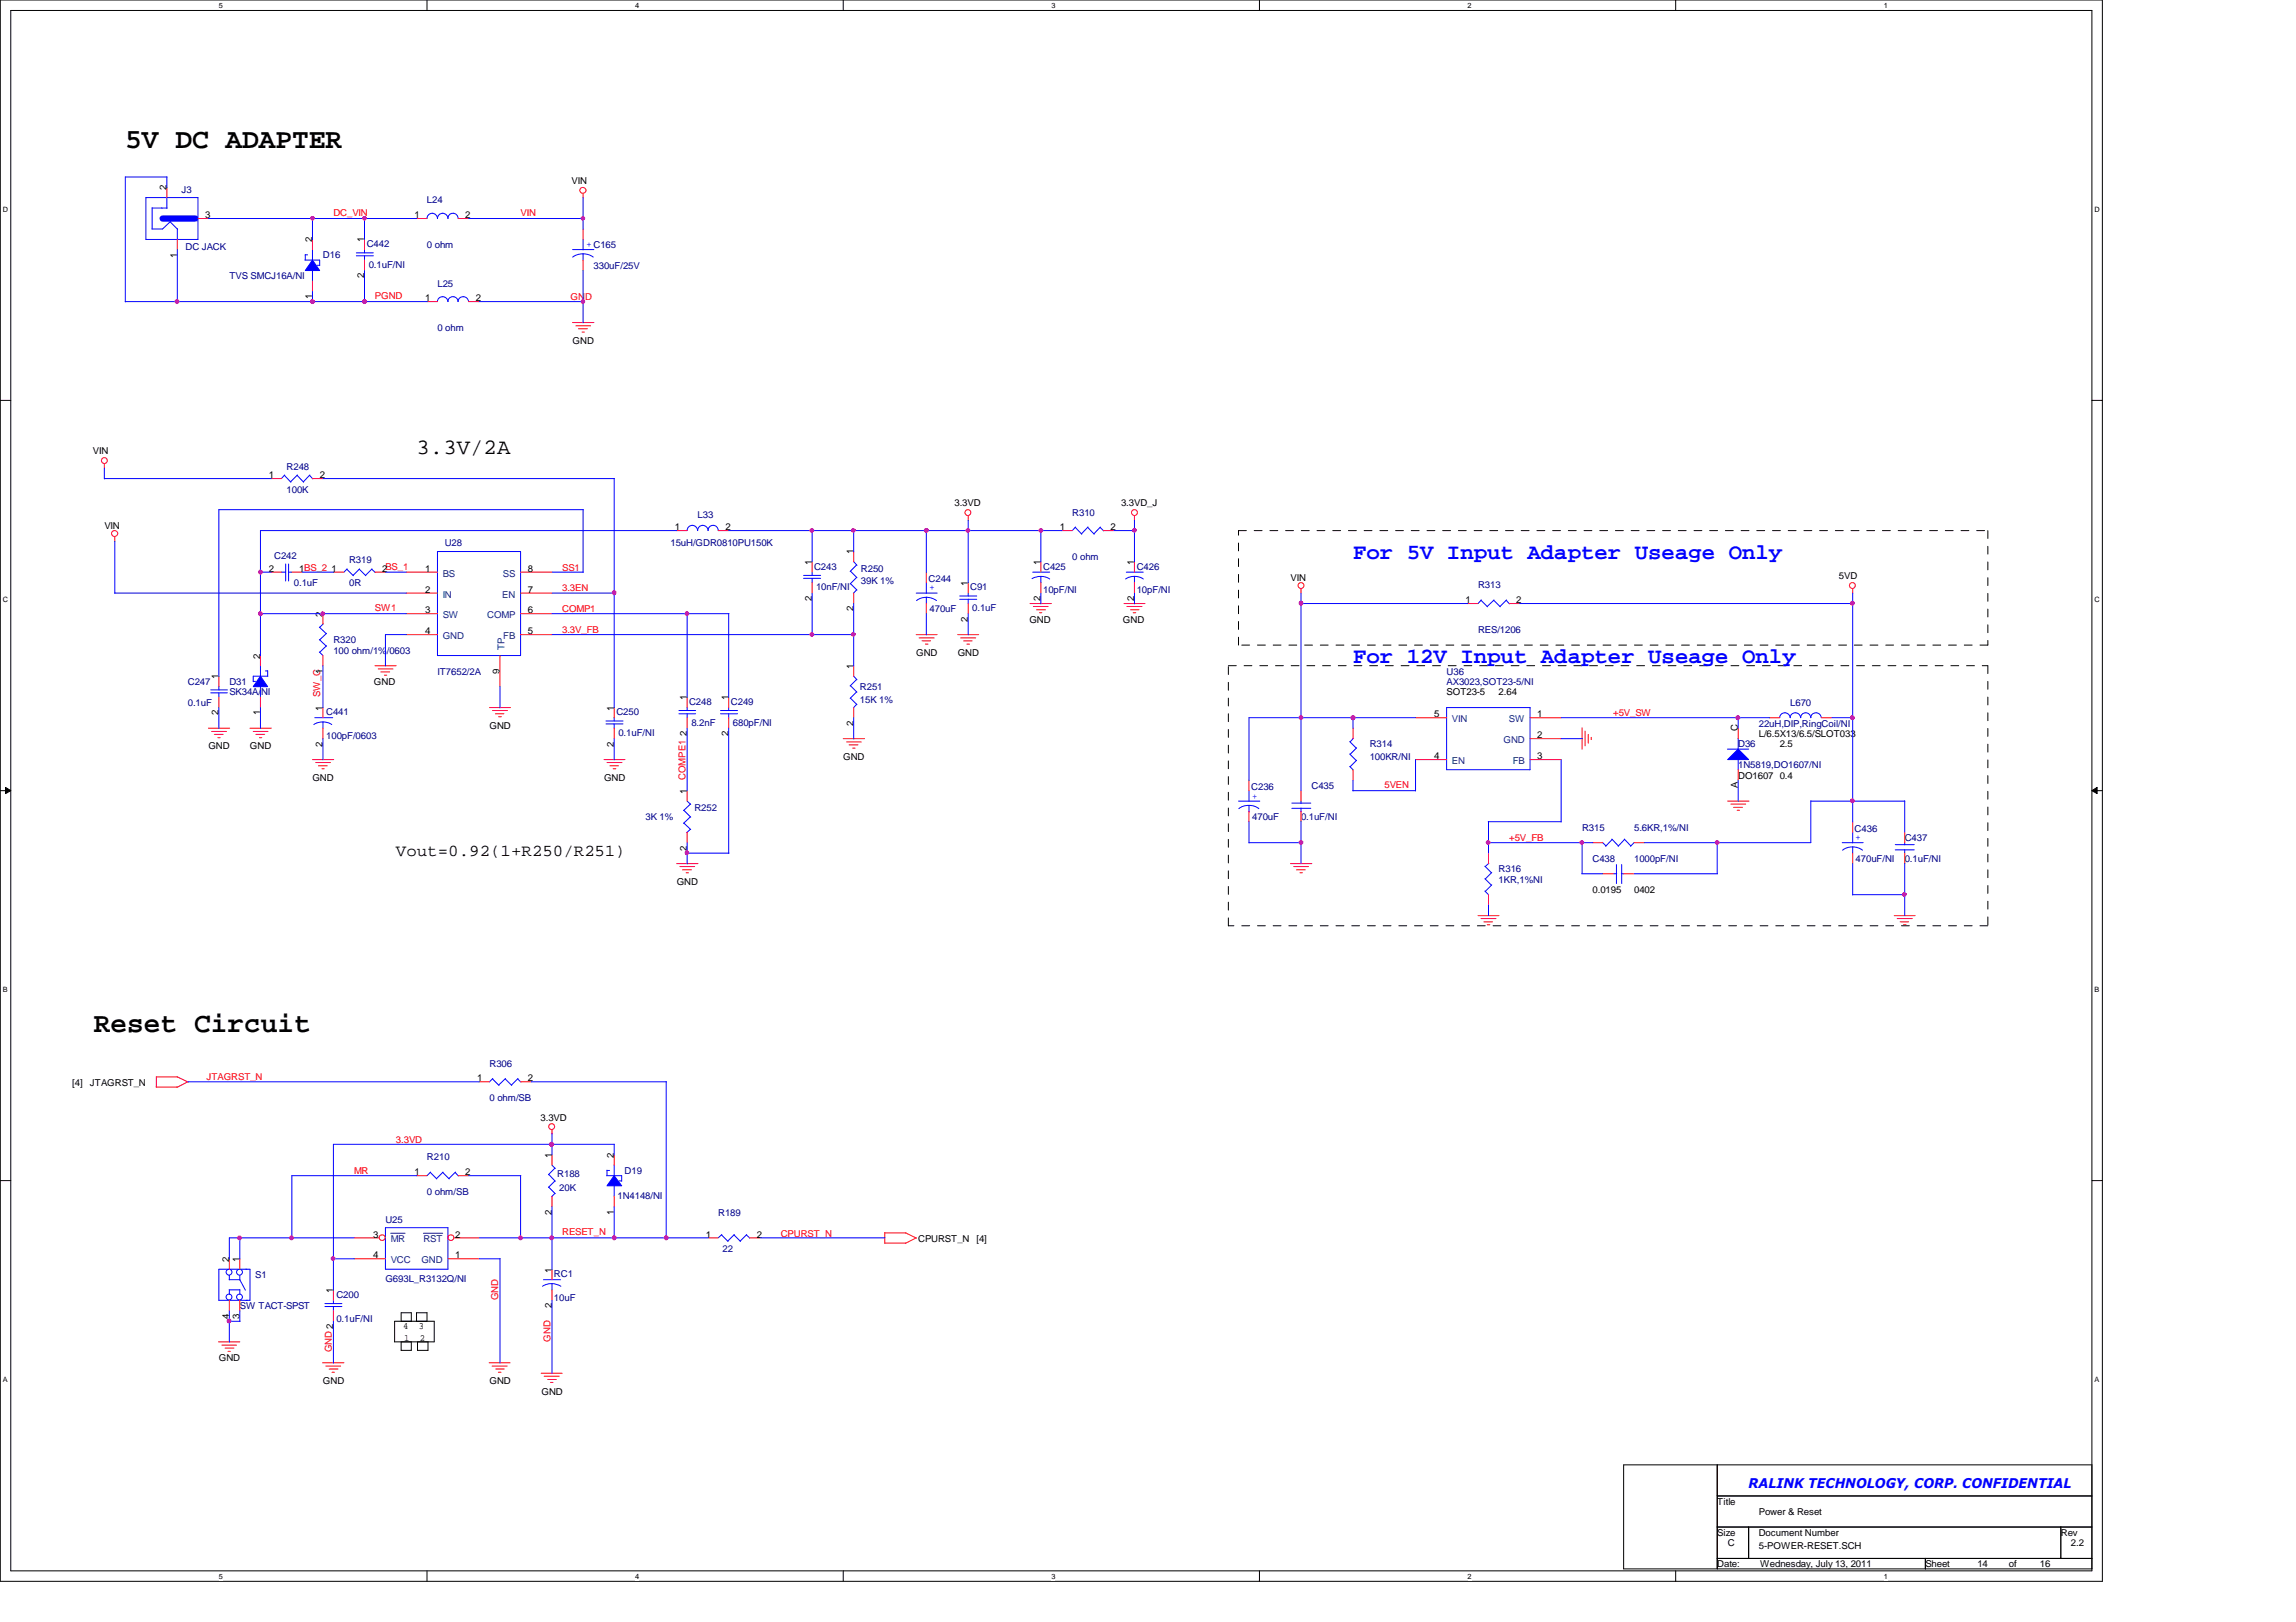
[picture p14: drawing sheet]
<svg xmlns="http://www.w3.org/2000/svg" width="297mm" height="210mm" viewBox="0 0 297 210" stroke-linecap="round" stroke-linejoin="round" font-family="sans-serif">
<defs><g id="words">
<g font-size="3.6">
<text x="16.2" y="19.2">5V DC ADAPTER</text>
<text x="12.1" y="133.6">Reset Circuit</text>
</g>
<text font-size="2.8" x="53.9" y="58.8">3.3V/2A</text>
<g font-size="2.8" fill="#00f">
<text x="175" y="72.4">For 5V Input Adapter Useage Only</text>
<text x="175" y="85.9">For 12V Input Adapter Useage Only</text>
</g>
<text font-size="2.2" x="51.2" y="110.8">Vout=0.92(1+R250/R251)</text>
<text font-size="1.7" fill="#00f" x="226.2" y="192.6">RALINK TECHNOLOGY, CORP. CONFIDENTIAL</text>
<g font-size="1.2">
<text x="74" y="23.7">VIN</text>
<text x="21.5" y="24.6" transform="rotate(-90 21.5 24.6)">2</text>
<text x="26.5" y="28.2">3</text>
<text x="53.6" y="28.2">1</text>
<text x="60.2" y="28.2">2</text>
<text x="22.9" y="33.4" transform="rotate(-90 22.9 33.4)">1</text>
<text x="40.4" y="31.4" transform="rotate(-90 40.4 31.4)">2</text>
<text x="47.1" y="31.4" transform="rotate(-90 47.1 31.4)">1</text>
<text x="40.4" y="38.7" transform="rotate(-90 40.4 38.7)">1</text>
<text x="47.1" y="36" transform="rotate(-90 47.1 36)">2</text>
<text x="55" y="39">1</text>
<text x="61.5" y="39">2</text>
<text x="74.1" y="44.5">GND</text>
<text x="12" y="58.8">VIN</text>
<text x="34.8" y="61.9">1</text>
<text x="41.4" y="61.9">2</text>
<text x="123.5" y="65.5">3.3VD</text>
<text x="145" y="65.5">3.3VD_J</text>
<text x="13.5" y="68.5">VIN</text>
<text x="87.3" y="68.6">1</text>
<text x="93.8" y="68.6">2</text>
<text x="110.4" y="71.8" transform="rotate(-90 110.4 71.8)">1</text>
<text x="137.1" y="68.6">1</text>
<text x="143.7" y="68.6">2</text>
<text x="34.8" y="74">2</text>
<text x="38.7" y="74">1BS_2</text>
<text x="42.9" y="74">1</text>
<text x="49.4" y="74">2BS_1</text>
<text x="55" y="74">1</text>
<text x="55" y="76.7">2</text>
<text x="68.3" y="76.7">7</text>
<text x="68.3" y="74">8</text>
<text x="105" y="77.8" transform="rotate(-90 105 77.8)">2</text>
<text x="105" y="73.1" transform="rotate(-90 105 73.1)">1</text>
<text x="125.2" y="75.8" transform="rotate(-90 125.2 75.8)">1</text>
<text x="134.6" y="77.8" transform="rotate(-90 134.6 77.8)">2</text>
<text x="134.6" y="73.1" transform="rotate(-90 134.6 73.1)">1</text>
<text x="146.7" y="77.8" transform="rotate(-90 146.7 77.8)">2</text>
<text x="146.7" y="73.1" transform="rotate(-90 146.7 73.1)">1</text>
<text x="167" y="75.2">VIN</text>
<text x="237.9" y="74.9">5VD</text>
<text x="41.7" y="79.8" transform="rotate(-90 41.7 79.8)">2</text>
<text x="55" y="79.4">3</text>
<text x="55" y="82.1">4</text>
<text x="68.3" y="82.1">5</text>
<text x="68.3" y="79.4">6</text>
<text x="110.4" y="79.1" transform="rotate(-90 110.4 79.1)">2</text>
<text x="125.2" y="80.5" transform="rotate(-90 125.2 80.5)">2</text>
<text x="133.2" y="80.6">GND</text>
<text x="145.3" y="80.6">GND</text>
<text x="189.6" y="78.1">1</text>
<text x="196.2" y="78.1">2</text>
<text x="28.3" y="87.9" transform="rotate(-90 28.3 87.9)">1</text>
<text x="33.7" y="85.2" transform="rotate(-90 33.7 85.2)">2</text>
<text x="41.7" y="87.2" transform="rotate(-90 41.7 87.2)">1</text>
<text x="48.4" y="88.6">GND</text>
<text x="64.6" y="87.2" transform="rotate(-90 64.6 87.2)">9</text>
<text x="110.4" y="86.6" transform="rotate(-90 110.4 86.6)">1</text>
<text x="118.5" y="84.9">GND</text>
<text x="123.9" y="84.9">GND</text>
<text x="28.3" y="92.6" transform="rotate(-90 28.3 92.6)">2</text>
<text x="33.7" y="92.6" transform="rotate(-90 33.7 92.6)">1</text>
<text x="41.7" y="91.9" transform="rotate(-90 41.7 91.9)">1</text>
<text x="63.3" y="94.3">GND</text>
<text x="79.4" y="91.9" transform="rotate(-90 79.4 91.9)">1</text>
<text x="88.9" y="95.2" transform="rotate(-90 88.9 95.2)">2</text>
<text x="88.9" y="90.6" transform="rotate(-90 88.9 90.6)">1</text>
<text x="94.2" y="95.2" transform="rotate(-90 94.2 95.2)">2</text>
<text x="94.2" y="90.6" transform="rotate(-90 94.2 90.6)">1</text>
<text x="110.4" y="93.9" transform="rotate(-90 110.4 93.9)">2</text>
<text x="185.5" y="92.8">5</text>
<text x="187.2" y="90">SOT23-5</text>
<text x="193.9" y="90">2.64</text>
<text x="198.9" y="92.8">1</text>
<text x="198.9" y="95.5">2</text>
<text x="224.8" y="94.7" transform="rotate(-90 224.8 94.7)">C</text>
<text x="227.5" y="95.4">L/6.5X13/6.5/SLOT033</text>
<text x="27" y="97">GND</text>
<text x="32.3" y="97">GND</text>
<text x="40.4" y="101">GND</text>
<text x="41.7" y="96.6" transform="rotate(-90 41.7 96.6)">2</text>
<text x="78.1" y="101">GND</text>
<text x="79.4" y="96.6" transform="rotate(-90 79.4 96.6)">2</text>
<text x="109.1" y="98.3">GND</text>
<text x="185.5" y="98.3">4</text>
<text x="198.9" y="98.3">3</text>
<text x="224.8" y="102" transform="rotate(-90 224.8 102)">A</text>
<text x="224.9" y="100.8">DO1607</text>
<text x="230.2" y="100.8">0.4</text>
<text x="230.2" y="96.7">2.5</text>
<text x="88.9" y="102.7" transform="rotate(-90 88.9 102.7)">1</text>
<text x="88.9" y="110.1" transform="rotate(-90 88.9 110.1)">2</text>
<text x="87.5" y="114.5">GND</text>
<text x="206" y="115.6">0.0195</text>
<text x="211.4" y="115.6">0402</text>
<text x="9.4" y="140.5">[4]</text>
<text x="11.6" y="140.5">JTAGRST_N</text>
<text x="61.7" y="140">1</text>
<text x="68.3" y="140">2</text>
<text x="69.9" y="145.1">3.3VD</text>
<text x="71.4" y="149.9" transform="rotate(-90 71.4 149.9)">1</text>
<text x="79.4" y="149.9" transform="rotate(-90 79.4 149.9)">2</text>
<text x="53.6" y="152.1">1</text>
<text x="60.2" y="152.1">2</text>
<text x="48.3" y="160.1">3</text>
<text x="58.9" y="160.1">2</text>
<text x="71.4" y="157.2" transform="rotate(-90 71.4 157.2)">2</text>
<text x="79.4" y="157.2" transform="rotate(-90 79.4 157.2)">1</text>
<text x="91.3" y="160.1">1</text>
<text x="97.9" y="160.1">2</text>
<text x="118.8" y="160.7">CPURST_N</text>
<text x="126.3" y="160.7">[4]</text>
<text x="29.6" y="163.3" transform="rotate(-90 29.6 163.3)">2</text>
<text x="31" y="163.3" transform="rotate(-90 31 163.3)">1</text>
<text x="43.1" y="167.3" transform="rotate(-90 43.1 167.3)">1</text>
<text x="48.3" y="162.9">4</text>
<text x="58.9" y="162.9">1</text>
<text x="71.4" y="164.7" transform="rotate(-90 71.4 164.7)">1</text>
<text x="29.6" y="170.6" transform="rotate(-90 29.6 170.6)">4</text>
<text x="31" y="170.6" transform="rotate(-90 31 170.6)">3</text>
<text x="52.2" y="172">4</text>
<text x="52.3" y="173.5">1</text>
<text x="54.2" y="172">3</text>
<text x="54.3" y="173.5">2</text>
<text x="71.4" y="169.3" transform="rotate(-90 71.4 169.3)">2</text>
<text x="28.3" y="176.1">GND</text>
<text x="41.8" y="179.1">GND</text>
<text x="63.3" y="179.1">GND</text>
<text x="70.1" y="180.5">GND</text>
<text x="222.2" y="194.7">Title</text>
<text x="227.5" y="196.1">Power &amp; Reset</text>
<text x="222.2" y="198.8">Size</text>
<text x="222.2" y="202.8">Date:</text>
<text x="223.5" y="200.1">C</text>
<text x="227.5" y="198.8">Document Number</text>
<text x="227.5" y="200.4">5-POWER-RESET.SCH</text>
<text x="227.7" y="202.8">Wednesday, July 13, 2011</text>
<text x="249.1" y="202.8">Sheet</text>
<text x="255.8" y="202.8">14</text>
<text x="259.9" y="202.8">of</text>
<text x="263.9" y="202.8">16</text>
<text x="266.6" y="198.8">Rev</text>
<text x="267.9" y="200.1">2.2</text>
</g>
<g font-size="1.2" fill="#000080">
<text x="23.5" y="25">J3</text>
<text x="55.2" y="26.3">L24</text>
<text x="24" y="32.4">DC JACK</text>
<text x="41.8" y="33.4">D16</text>
<text x="47.5" y="32">C442</text>
<text x="47.7" y="34.7">0.1uF/NI</text>
<text x="55.2" y="32.1">0 ohm</text>
<text x="76.8" y="34.8">330uF/25V</text>
<text x="29.7" y="36.2">TVS SMCJ16A/NI</text>
<text x="56.6" y="37.1">L25</text>
<text x="56.6" y="42.9">0 ohm</text>
<text x="37.1" y="60.8">R248</text>
<text x="37.1" y="63.8">100K</text>
<text x="57.5" y="70.6">U28</text>
<text x="86.7" y="70.6">15uH/GDR0810PU150K</text>
<text x="90.3" y="67.1">L33</text>
<text x="138.7" y="66.7">R310</text>
<text x="35.5" y="72.3">C242</text>
<text x="38" y="75.9">0.1uF</text>
<text x="45.2" y="72.9">R319</text>
<text x="45.2" y="75.9">0R</text>
<text x="105.3" y="73.7">C243</text>
<text x="105.6" y="76.4">10nF/NI</text>
<text x="111.4" y="74">R250</text>
<text x="111.4" y="75.6">39K 1%</text>
<text x="120.1" y="75.3">C244</text>
<text x="125.5" y="76.4">C91</text>
<text x="135" y="73.7">C425</text>
<text x="135" y="76.8">10pF/NI</text>
<text x="138.7" y="72.5">0 ohm</text>
<text x="147.1" y="73.7">C426</text>
<text x="147.1" y="76.8">10pF/NI</text>
<text x="191.2" y="76.1">R313</text>
<text x="43.1" y="83.3">R320</text>
<text x="120.3" y="79.2">470uF</text>
<text x="125.8" y="79.1">0.1uF</text>
<text x="191.2" y="81.9">RES/1206</text>
<text x="24.3" y="88.6">C247</text>
<text x="29.7" y="88.6">D31</text>
<text x="43.1" y="84.6">100 ohm/1%/0603</text>
<text x="56.6" y="87.3">IT7652/2A</text>
<text x="111.2" y="89.3">R251</text>
<text x="187.2" y="87.3">U36</text>
<text x="187.2" y="88.6">AX3023,SOT23-5/NI</text>
<text x="24.3" y="91.4">0.1uF</text>
<text x="29.7" y="90">SK34A/NI</text>
<text x="42.2" y="92.5">C441</text>
<text x="42.2" y="95.7">100pF/0603</text>
<text x="79.8" y="92.5">C250</text>
<text x="80" y="95.2">0.1uF/NI</text>
<text x="89.2" y="91.2">C248</text>
<text x="89.4" y="93.9">8.2nF</text>
<text x="94.6" y="91.2">C249</text>
<text x="94.8" y="93.9">680pF/NI</text>
<text x="111.2" y="90.9">15K 1%</text>
<text x="227.5" y="94">22uH,DIP,RingCoil/NI</text>
<text x="231.6" y="91.4">L670</text>
<text x="177.2" y="96.7">R314</text>
<text x="177.2" y="98.3">100KR/NI</text>
<text x="224.9" y="96.7">D36</text>
<text x="224.9" y="99.4">1N5819,DO1607/NI</text>
<text x="83.5" y="106.2">3K 1%</text>
<text x="89.8" y="104.9">R252</text>
<text x="161.9" y="102.2">C236</text>
<text x="162" y="106.2">470uF</text>
<text x="168.3" y="106.2">0.1uF/NI</text>
<text x="169.7" y="102.1">C435</text>
<text x="204.7" y="107.5">R315</text>
<text x="211.4" y="107.5">5.6KR,1%/NI</text>
<text x="239.9" y="107.7">C436</text>
<text x="193.9" y="112.9">R316</text>
<text x="206" y="111.5">C438</text>
<text x="211.4" y="111.5">1000pF/NI</text>
<text x="240.1" y="111.5">470uF/NI</text>
<text x="246.4" y="108.8">C437</text>
<text x="246.4" y="111.5">0.1uF/NI</text>
<text x="193.9" y="114.2">1KR,1%NI</text>
<text x="63.3" y="138">R306</text>
<text x="63.3" y="142.5">0 ohm/SB</text>
<text x="55.2" y="150.2">R210</text>
<text x="55.2" y="154.6">0 ohm/SB</text>
<text x="72.1" y="152.3">R188</text>
<text x="72.3" y="154.1">20K</text>
<text x="79.9" y="155.2">1N4148/NI</text>
<text x="80.8" y="151.9">D19</text>
<text x="49.9" y="158.2">U25</text>
<text x="92.9" y="157.3">R189</text>
<text x="33" y="165.4">S1</text>
<text x="43.5" y="167.9">C200</text>
<text x="49.9" y="165.9">G693L_R3132Q/NI</text>
<text x="71.7" y="165.3">RC1</text>
<text x="93.5" y="162">22</text>
<text x="31" y="169.4">SW TACT-SPST</text>
<text x="43.5" y="171">0.1uF/NI</text>
<text x="71.7" y="168.4">10uF</text>
</g>
<g font-size="1.2" fill="#f00">
<text x="43.1" y="27.9">DC_VIN</text>
<text x="67.3" y="27.9">VIN</text>
<text x="48.5" y="38.7">PGND</text>
<text x="73.8" y="38.9">GND</text>
<text x="72.7" y="73.8">SS1</text>
<text x="72.7" y="76.5">3.3EN</text>
<text x="48.5" y="79.1">SW1</text>
<text x="72.7" y="79.2">COMP1</text>
<text x="72.7" y="81.9">3.3V_FB</text>
<text x="41.4" y="90.2" transform="rotate(-90 41.4 90.2)">SW_C</text>
<text x="208.7" y="92.7">+5V_SW</text>
<text x="88.7" y="101" transform="rotate(-90 88.7 101)">COMPE1</text>
<text x="179.1" y="102">5VEN</text>
<text x="195.2" y="108.8">+5V_FB</text>
<text x="26.7" y="139.8">JTAGRST_N</text>
<text x="51.2" y="147.9">3.3VD</text>
<text x="45.8" y="151.9">MR</text>
<text x="72.7" y="159.9">RESET_N</text>
<text x="101" y="160">CPURST_N</text>
<text x="64.5" y="168.3" transform="rotate(-90 64.5 168.3)">GND</text>
<text x="71.2" y="173.7" transform="rotate(-90 71.2 173.7)">GND</text>
<text x="42.9" y="175" transform="rotate(-90 42.9 175)">GND 2</text>
</g>
<g font-size="1.2" fill="#00f">
<text x="75.9" y="32">+ C165</text>
<text x="120.3" y="76.4">+</text>
<text x="162" y="103.3">+</text>
<text x="240.1" y="108.7">+</text>
</g>
<g font-size="1.2" fill="#004080">
<text x="57.3" y="74.6">BS</text>
<text x="57.3" y="77.3">IN</text>
<text x="65" y="77.3">EN</text>
<text x="65.1" y="74.6">SS</text>
<text x="57.3" y="80">SW</text>
<text x="57.3" y="82.7">GND</text>
<text x="63" y="80">COMP</text>
<text x="65.1" y="82.7">FB</text>
<text x="65.3" y="84.2" transform="rotate(-90 65.3 84.2)">TP</text>
<text x="187.8" y="93.5">VIN</text>
<text x="195.2" y="93.5">SW</text>
<text x="187.8" y="98.9">EN</text>
<text x="194.5" y="96.2">GND</text>
<text x="195.7" y="98.9">FB</text>
<text x="50.5" y="160.8">MR</text>
<text x="54.8" y="160.8">RST</text>
<text x="50.5" y="163.5">VCC</text>
<text x="54.5" y="163.5">GND</text>
</g>
<g font-size=".9">
<text x="28.3" y="1">5</text>
<text x="82.2" y="1">4</text>
<text x="136" y="1">3</text>
<text x="189.9" y="1">2</text>
<text x="243.7" y="1">1</text>
<text x=".4" y="27.4">D</text>
<text x="271" y="27.4">D</text>
<text x=".4" y="77.9">C</text>
<text x="271" y="77.9">C</text>
<text x=".4" y="128.4">B</text>
<text x="271" y="128.4">B</text>
<text x=".4" y="178.9">A</text>
<text x="271" y="178.9">A</text>
<text x="28.3" y="204.3">5</text>
<text x="82.2" y="204.3">4</text>
<text x="136" y="204.3">3</text>
<text x="189.9" y="204.3">2</text>
<text x="243.7" y="204.3">1</text>
</g>
</g></defs>
<path d="M0 0h272v204.6h-272zM1.4 1.4h269.2v201.9h-269.2z" fill="none" stroke="#000" stroke-width=".13"/>
<g fill="#fff">
<path d="M28.3 .2h.5v1h-.5z"/>
<path d="M28.3 203.5h.5v1h-.5z"/>
</g>
<path d="M55.2 0v1.4M55.2 203.3v1.3" fill="none" stroke="#000" stroke-width=".13"/>
<g fill="#fff">
<path d="M82.2 .2h.5v1h-.5z"/>
<path d="M82.2 203.5h.5v1h-.5z"/>
</g>
<path d="M109.1 0v1.4M109.1 203.3v1.3" fill="none" stroke="#000" stroke-width=".13"/>
<g fill="#fff">
<path d="M136 .2h.5v1h-.5z"/>
<path d="M136 203.5h.5v1h-.5z"/>
</g>
<path d="M162.9 0v1.4M162.9 203.3v1.3" fill="none" stroke="#000" stroke-width=".13"/>
<g fill="#fff">
<path d="M189.9 .2h.5v1h-.5z"/>
<path d="M189.9 203.5h.5v1h-.5z"/>
</g>
<path d="M216.8 0v1.4M216.8 203.3v1.3" fill="none" stroke="#000" stroke-width=".13"/>
<g fill="#fff">
<path d="M243.7 .2h.5v1h-.5z"/>
<path d="M243.7 203.5h.5v1h-.5z"/>
<path d="M.4 26.6h.7v1h-.7z"/>
<path d="M271 26.6h.6v1h-.6z"/>
<path d="M.4 77h.7v1.1h-.7z"/>
<path d="M271 77h.6v1.1h-.6z"/>
</g>
<path d="M0 51.8h1.4M270.6 51.8h1.4" fill="none" stroke="#000" stroke-width=".13"/>
<g fill="#fff">
<path d="M.4 127.6h.6v1h-.6z"/>
<path d="M271 127.6h.6v1h-.6z"/>
</g>
<path d="M0 102.3h1.4M.7 101.9l.7 .4-.7 .4zM270.6 102.3l.7-.4v.8zM270.6 102.3h1.4" fill="none" stroke="#000" stroke-width=".13"/>
<path d="M.7 101.9l.7 .4-.7 .4zM270.6 102.3l.7-.4v.8z" fill="#000"/>
<g fill="#fff">
<path d="M.4 178h.6v1.1h-.6z"/>
<path d="M271 178h.6v1.1h-.6z"/>
</g>
<g fill="none" stroke="#000" stroke-width=".13">
<path d="M0 152.8h1.4M270.6 152.8h1.4M51.1 171h5.1v2.7h-5.1zM51.9 171v-1.1h1.3v1.1M51.9 173.7v1.1h1.3v-1.1M53.9 171v-1.1h1.3v1.1M54 173.7v1.1h1.4v-1.1M210.1 189.6h60.5v13.4h-60.5zM222.2 193.6h48.4M222.2 189.6v13.4M222.2 197.6h48.4M226.2 197.6v4.1"/>
<path d="M266.6 197.6v4.1M222.2 201.7h48.4M249.1 201.7v1.3"/>
</g>
<path d="M160.2 68.7h97M257.2 68.7v14.8M158.9 86.1h98.3M160.2 83.5v-14.8M257.2 86.1v33.7M257.2 83.5h-97M158.9 119.8v-33.7M257.2 119.8h-98.3" fill="none" stroke="#000" stroke-width=".13" stroke-dasharray="1 1 1 1 1 1 1 1"/>
<g fill="none" stroke="#f00" stroke-width=".13">
<path d="M21.6 24.3v1.3M22.9 31v1.3M25.6 28.3h1.4M75.4 25.1v.5M74.1 41.7h2.7M74.5 42.2h1.9M74.8 42.5h1.2M75.3 43h.3M13.5 60v.6M14.9 69.5v.6M87.5 68.7h1.4M92.9 68.7h1.4"/>
<path d="M125.3 66.8v.6M133.3 78.1h2.7M133.7 78.5h1.9M134.1 78.9h1.2M134.5 79.3h.3M145.4 78.1h2.7M145.8 78.5h1.9M146.3 78.9h1.1M146.6 79.3h.3M146.8 66.8v.6M168.3 76.2v.6M239.7 76.2v.6"/>
<path d="M27 94.2h2.7M27.4 94.7h1.9M27.7 95h1.2M28.2 95.5h.3M32.3 94.2h2.8M32.8 94.7h1.9M33.1 95h1.1M33.6 95.5h.3M40.4 98.3h2.8M40.8 98.7h2M41.2 99.1h1.1M41.7 99.5h.2"/>
<path d="M48.5 86.1h2.8M48.9 86.6h1.9M49.3 87h1.1M49.7 87.4h.3M63.3 91.6h2.7M63.7 91.9h2M64.1 92.4h1.1M64.5 92.8h.4M78.1 98.3h2.8M78.5 98.7h2M78.9 99.1h1.1M79.3 99.5h.4"/>
<path d="M109.1 95.6h2.7M109.5 96h1.9M109.9 96.4h1.1M110.3 96.8h.3M118.5 82.1h2.7M118.9 82.5h2M119.3 82.9h1.1M119.7 83.4h.4M123.9 82.1h2.7M124.3 82.5h1.9M124.7 82.9h1.1M125.1 83.4h.3"/>
<path d="M204.7 94.2v2.7M205.1 94.6v1.9M205.5 95v1.2M205.9 95.4v.3M87.5 111.8h2.8M88 112.1h1.9M88.3 112.6h1.1M88.8 112.9h.3M167 111.8h2.7M167.4 112.1h1.9M167.7 112.6h1.2M168.2 112.9h.3"/>
<path d="M191.2 118.5h2.7M191.6 118.9h1.9M192 119.3h1.1M192.4 119.7h.3M206 109.1h1.3M211.4 109.1h1.4M223.5 103.7h2.8M223.9 104.1h1.9M224.3 104.5h1.1M224.7 104.9h.3M245.1 118.5h2.7M245.4 118.9h2"/>
<path d="M245.8 119.3h1.1M246.2 119.7h.4M71.4 146.2v.6M28.3 173.7h2.7M28.7 174.1h1.9M29.1 174.5h1.2M29.5 174.9h.3M41.7 176.4h2.8M42.2 176.8h1.9M42.6 177.2h1.1M43 177.6h.3M63.3 176.4h2.7"/>
<path d="M63.7 176.8h1.9M64.1 177.2h1.1M64.5 177.6h.3M70 177.7h2.7M70.4 178.1h1.9M70.9 178.5h1.1M71.2 178.9h.3"/>
<circle cx="75.4" cy="24.6" r=".39"/>
<circle cx="13.5" cy="59.6" r=".38"/>
<circle cx="14.8" cy="69" r=".39"/>
<circle cx="125.2" cy="66.3" r=".38"/>
<circle cx="146.8" cy="66.3" r=".38"/>
<circle cx="168.3" cy="75.8" r=".38"/>
<circle cx="239.6" cy="75.8" r=".38"/>
<circle cx="71.4" cy="145.8" r=".38"/>
</g>
<g fill="none" stroke="#00f" stroke-width=".13">
<path d="M18.9 25.6h6.7v5.4h-6.7zM19.7 26.9h1.9M19.7 26.9v2.7M21.6 25.6v1.4M22 28.7l1 1M22.1 28.7l-1.1 .9h-1.4M22.9 29.6v1.4M88.9 68.7a.68 .68 0 0 1 .7-.7 .68 .68 0 0 1 .7 .7 .68 .68 0 0 1 .6-.7 .68 .68 0 0 1 .7 .7 .66 .66 0 0 1 .7-.7 .66 .66 0 0 1 .6 .7M207.3 109l.5 .5M208.5 108.6l.9 .9M208.6 108.6l-.9 .9M210.1 108.6l.9 .9"/>
<path d="M210.2 108.6l-.9 .9M211.4 109.1l-.5 .4"/>
</g>
<path d="M21 28.3h4.3" fill="none" stroke="#00f" stroke-width=".8"/>
<path d="M223.5 98.3l1.4-1.4 1.3 1.4z" fill="#00f"/>
<g fill="none" stroke="#00f" stroke-width=".13">
<path d="M56.6 39a.68 .68 0 0 1 .7-.6 .68 .68 0 0 1 .7 .6 .66 .66 0 0 1 .6-.6 .66 .66 0 0 1 .7 .6 .68 .68 0 0 1 .6-.6 .68 .68 0 0 1 .7 .6M110 73.9l.9 .9M110 75.5l.9 .9M110.4 72.7l.5 .5M110.8 73.1l-.8 .9M110.8 74.7l-.8 .9M110.8 76.3l-.4 .5M118.5 76.8h2.7M119.8 77.3a2.12 2.12 0 0 1 1.4 .4M119.8 77.3a1.92 1.92 0 0 0-1.2 .4M119.8 75.4v1.4M119.8 77.3v.8"/>
<path d="M78.4 93.3h2.2M78.4 93.7h2.2M79.5 92.8v.5M79.5 93.7v.6M93.2 91.9h2.2M93.2 92.4h2.2M94.3 91.5v.4M94.3 92.4v.5M223.5 96.9h2.7M223.5 98.3l1.4-1.4 1.3 1.4zM224.9 95.5v1.4M224.9 98.3v1.3"/>
<path d="M88.5 104.9l.9 .8M88.5 106.5l.9 .9M88.9 103.7l.5 .4M89.3 104.1l-.9 .8M89.3 105.7l-.9 .9M89.3 107.3l-.4 .4M245.2 110h2.4M245.2 109.3h2.4M246.4 109.1v.2M246.4 109.9v.5M78.5 152.1h1.9v.8M78.5 151.4v.7"/>
<path d="M79.5 150.7v1.4M79.5 153.4v1.4M93.3 159.8l.9 .9M93.4 159.8l-.5 .4M95 159.8l.8 .9M95 159.8l-.9 .8M96.6 159.8l.4 .4M96.6 159.8l-.8 .8M70.3 165.6h2.2M71.4 166.1l.6 .1 .6 .3M71.4 166.1l-.6 .1-.6 .3M71.4 166.1v.9"/>
</g>
<g fill="none" stroke="#f00" stroke-width=".13">
<path d="M55.2 39h1.4M60.6 39h1.4M110.4 71.4v1.3M110.4 76.8v1.3M119.8 74v1.4M119.8 78.1v1.3M79.5 91.6v1.3M79.5 94.2v1.4M94.3 90.2v1.4M94.3 92.9v1.3M224.9 94.2v1.4M224.9 99.6v1.4"/>
<path d="M88.9 102.3v1.4M88.9 107.7v1.4M246.4 107.7v1.4M246.4 110.4v1.4M71.4 164.3v1.3M71.4 166.9v1.4M91.6 160.2h1.3M97 160.2h1.3"/>
</g>
<path d="M79.5 152.1l.9 1.4h-1.9z" fill-rule="evenodd" fill="#00f"/>
<path d="M33.7 86.1v1.4M33.7 88.8v1.4M34.6 86.8v.7M34.7 87.5h-1.9v.7M78.5 151.5h.4M79.5 152.1l.9 1.4h-1.9zM80.1 152.8h.3" fill="none" stroke="#00f" stroke-width=".13"/>
<path d="M79.5 149.4v1.4M79.5 154.8v1.4" fill="none" stroke="#f00" stroke-width=".13"/>
<path d="M33.7 87.5l.9 1.4h-1.8z" fill-rule="evenodd" fill="#00f"/>
<g fill="none" stroke="#00f" stroke-width=".13">
<path d="M39.5 33.7h1.9v.7M39.5 32.9v.8M40.4 32.3v1.4M40.4 35v1.4M36.8 61.5l.8 .9M36.8 61.5l-.4 .4M38.4 61.5l.9 .9M38.5 61.5l-.9 .9M40 61.5l.5 .5M40.1 61.5l-.9 .9M44.9 73.7l.8 .8M44.9 73.6l-.4 .4"/>
<path d="M46.5 73.7l.8 .8M46.5 73.6l-.8 .9M48.1 73.7l.5 .4M48.1 73.6l-.8 .9M56.6 71.4h10.7v13.4h-10.7zM133.6 74h2.2M134.7 74.6l.5 .1 .6 .2M134.7 74.6l-.6 .1-.6 .2M134.7 74.6v.8M145.7 74h2.2M146.8 74.6a1.82 1.82 0 0 1 1.1 .3M146.8 74.6a1.82 1.82 0 0 0-1.2 .3"/>
<path d="M146.8 74.6v.8M191.6 77.7l.8 .8M191.6 77.6l-.4 .5M193.2 77.7l.9 .8M193.3 77.6l-.9 .9M194.9 77.7l.4 .4M194.9 77.6l-.8 .9M27.3 89.3h2.1M27.3 89.7h2.1M28.3 88.8v.5M28.3 89.7v.6M32.8 88.2h.3"/>
<path d="M33.7 87.5l.9 1.4h-1.8zM34.3 86.8h.3M174.6 99.2l.4 .4M174.6 97.6l.9 .8M174.6 96l.9 .8M175.1 95.5l-.4 .5M175.5 98.4l-.8 .8M175.5 96.8l-.8 .8M167.1 104.6h2.5M167.1 103.9h2.5M168.3 103.7v.3M168.3 104.6v.4"/>
<path d="M238.3 109.1h2.7M239.7 109.6a2.08 2.08 0 0 1 1.3 .4M239.7 109.6h-.1a1.92 1.92 0 0 0-1.2 .4M239.7 107.7v1.4M239.7 109.6v.8M63.7 139.6l.9 .9M63.8 139.6l-.5 .4M65.4 139.6l.8 .9M65.4 139.6l-.9 .8M67 139.6l.4 .4M67 139.6l-.8 .8M49.9 158.9h8.1v5.4h-8.1z"/>
<path d="M28.3 164.3h4v4h-4zM29.6 165.6h1.4l.7 1.4M29.6 166.9h1.4M29.7 165v.6M29.7 166.9v.6M31 165.1v.6M31 166.9v.6"/>
<circle cx="29.6" cy="164.6" r=".38"/>
<circle cx="29.6" cy="167.8" r=".38"/>
<circle cx="31" cy="164.6" r=".38"/>
<circle cx="31" cy="167.8" r=".38"/>
</g>
<g fill="none" stroke="#f00" stroke-width=".13">
<path d="M35 61.9h1.4M40.4 61.9h1.4M43.1 74h1.4M48.5 74h1.4M52.5 74h4.1M52.5 76.8h4.1M52.5 79.4h4.1M67.3 74h4.1M67.3 76.8h4.1M67.3 79.4h4.1M134.7 72.7v1.3M134.7 75.4v1.4"/>
<path d="M146.8 72.7v1.3M146.8 75.4v1.4M189.9 78.1h1.3M195.2 78.1h1.4M28.3 87.5v1.4M28.3 90.2v1.4M33.7 84.8v1.3M33.7 90.2v1.4M52.5 82.1h4.1M64.7 84.8v4.1M67.3 82.1h4.1M175 94.2v1.4"/>
<path d="M175 99.6v1.4M168.3 102.3v1.4M168.3 105v1.3M239.7 106.3v1.4M239.7 110.4v1.4M62 140h1.3M67.3 140h1.4M29.7 162.9v1.4M29.7 168.3v1.3M31 162.9v1.4M31 168.3v1.3M45.8 160.2h3.3"/>
<path d="M45.8 162.9h4.1M58 162.9h4M58.8 160.2h3.2"/>
<circle cx="49.5" cy="160.2" r=".37"/>
<circle cx="58.3" cy="160.2" r=".37"/>
</g>
<path d="M50.5 159.6h1.9M54.8 159.6h2.5" fill="none" stroke="#004080" stroke-width=".13"/>
<path d="M40.4 33.7l1 1.3h-1.9z" fill-rule="evenodd" fill="#00f"/>
<g fill="none" stroke="#00f" stroke-width=".13">
<path d="M16.2 39h39.1M21.6 22.9v1.4M21.6 22.9h-5.4v16.2M22.9 32.3v6.8M27 28.3h26.9M39.5 33h.3M40.4 33.7l1 1.3h-1.9zM40.4 28.3v2.7M40.4 37.7v1.4M41.1 34.3h.3M46.1 32.7h2.2M46.1 33.1h2.2"/>
<path d="M47.2 28.2v2.8M47.2 32.3v.4M47.2 33.1v.6M47.2 35v4.1M55.2 28.3a.68 .68 0 0 1 .7-.7 .68 .68 0 0 1 .7 .7 .68 .68 0 0 1 .7-.7 .68 .68 0 0 1 .7 .7 .66 .66 0 0 1 .6-.7 .66 .66 0 0 1 .7 .7M60.6 28.3h14.9M62 39h13.5M74.1 32.3h2.7M75.4 32.9a2.12 2.12 0 0 1 1.3 .4M75.4 32.9a2.15 2.15 0 0 0-1.3 .4M75.4 25.6v4.1M75.4 31v1.3"/>
<path d="M75.4 32.9v.8M75.4 35v6.8M13.5 61.9h21.6M13.5 60.6v1.4M14.9 70v6.8M14.9 76.8h37.7M33.7 74h1.4M33.7 79.4h18.9M36.4 74h.6M37 73v2.2M37.3 73v2.2M37.3 74h.5"/>
<path d="M39.1 74h4.1M41.8 61.9h37.7M49.9 74h2.7M71.4 74h4.1M71.4 79.4h22.9M71.4 76.8h8.1M75.4 66v8.1M75.5 66h-47.2v21.5M79.5 61.9v29.7M87.6 68.7h-53.9v16.2M88.9 79.4v10.9M94.3 68.7h43.1"/>
<path d="M94.3 79.4v10.9M104 74.5h2.2M104 74.8h2.2M105.1 68.7v4M105.1 74v.5M105.1 74.8v.6M105.1 76.8v5.4M110.4 68.7v2.7M110.4 78.1v8.1M119.8 68.7v5.4M119.8 79.4v2.8M124.2 77.1h2.2"/>
<path d="M124.2 77.6h2.2M125.3 67.3v8.1M125.3 76.7v.4M125.3 77.6v.5M125.3 79.4v2.8M134.7 68.7v4M134.7 76.8v1.3M139.1 68.2l.9 .9M139.1 68.2l-.4 .5M140.7 68.2l.9 .9M140.8 68.2l-.9 .9M142.3 68.2l.5 .5"/>
<path d="M142.4 68.2l-.9 .9M144.1 68.7h2.7M146.8 67.3v5.4M146.8 76.8v1.3M168.3 76.8v25.5M168.3 78.1h21.6M196.6 78.1h43.1M239.7 76.8v29.6M28.3 91.6v2.7M33.7 91.6v2.7M40.7 92.9h2.3M41.3 84.4l.5 .4"/>
<path d="M41.3 82.8l.9 .8M41.3 81.2l.9 .8M41.8 93.4l.6 .1 .5 .3M41.8 93.4a1.94 1.94 0 0 0-1.2 .4M41.8 86.1v5.5M41.8 93.4v.9M41.8 95.6v2.7M41.8 80.7l-.4 .5M42.2 83.6l-.8 .8M42.2 82l-.8 .8M52.6 82.1h-2.7v4.1M64.7 88.9v2.7"/>
<path d="M71.4 82.1h39.1M79.5 95.6v2.7M87.8 91.9h2.2M87.8 92.4h2.2M88.9 91.5v.4M88.9 92.4v.5M88.9 94.2v8.2M94.3 94.2v16.2M110 88.7l.9 .9M110 90.3l.9 .9M110.4 87.5l.5 .5M110.4 92.9v2.7"/>
<path d="M110.8 87.9l-.8 .9M110.8 89.5l-.8 .9M110.8 91.1l-.4 .5M175 92.8v1.4M183.1 92.9h-21.5v8.1M183.1 98.3v4.1M187.2 91.6h10.7v8h-10.7zM202 92.9h26.9M202 95.6h2.7M202 98.3v8.1M224.9 92.8v1.4M230.2 92.9a.68 .68 0 0 1 .7-.7 .68 .68 0 0 1 .7 .7 .68 .68 0 0 1 .7-.7 .68 .68 0 0 1 .7 .7 .66 .66 0 0 1 .6-.7 .66 .66 0 0 1 .7 .7 .68 .68 0 0 1 .6-.7 .68 .68 0 0 1 .7 .7"/>
<path d="M237 92.9h2.7M88.9 109.1v2.7M88.9 110.4h5.4M160.2 103.7h2.8M161.6 104.2a1.92 1.92 0 0 1 1.3 .4M161.6 104.2a1.96 1.96 0 0 0-1.3 .4M161.6 102.3v1.4M161.6 104.2v.9M161.6 106.3v2.8M161.6 109.1h6.8M168.3 106.3v5.5M175 102.3h8.1"/>
<path d="M175 101v1.4M192.1 115.3l.5 .5M192.1 113.7l.9 .9M192.1 112.1l.9 .8M192.5 109.1h13.6M192.5 106.3h9.5M192.6 106.3v4.1M192.6 117.1v1.4M192.6 111.7l-.5 .4M193 114.5l-.9 .9M193 112.9l-.9 .8M204.6 113.1h2.7"/>
<path d="M204.7 109v4.1M208.7 113.1h.5M209.1 111.9v2.4M209.8 113.1h.3M209.8 111.9v2.4M211.4 113.1h10.8M222.2 109v4.1M224.9 101v2.7M234.3 103.7h12.1M234.3 103.6v5.5h-21.6M239.7 111.8v4M239.7 115.8h6.8"/>
<path d="M246.4 103.6v4.1M246.4 111.7v6.8M24.3 140h37.7M68.7 140h17.5M86.2 140v20.2M53.9 152.1h-16.1v8.1M55.7 151.7l.8 .9M55.7 151.7l-.5 .4M57.3 151.7l.8 .9M57.3 151.7l-.8 .8M58.9 151.7l.4 .5M58.9 151.7l-.8 .8"/>
<path d="M60.6 152.1h6.8M67.3 152.1v8.1M71 152l.8 .9M71 153.6l.8 .9M71.4 150.8l.4 .4M71.4 146.7v2.8M71.4 156.2v8.1M71.8 151.2l-.9 .8M71.8 152.8l-.9 .9M71.8 154.4l-.4 .5M79.5 148.1v1.4M79.5 156.2v4"/>
<path d="M79.5 148.1h-36.4v18.9M29.7 169.6v4.1M29.7 171h1.4M31 160.2v2.7M31 169.6v1.4M42 168.7h2.2M42 169.1h2.2M43.1 168.2v.5M43.1 169.1v.6M43.1 171v5.4M43.1 162.9h2.7M45.8 160.2h-16.1v2.7"/>
<path d="M62 160.2h29.6M62 162.9h2.7M64.7 162.9v13.5M71.4 168.3v9.5M98.3 160.2h16.2"/>
</g>
<g fill="none" stroke="#f00" stroke-width=".13">
<path d="M40.4 31v1.3M40.4 36.4v1.3M47.2 31v1.3M47.2 33.7v1.3M53.9 28.3h1.3M59.3 28.3h1.3M75.4 29.6v1.4M75.4 33.7v1.3M35 74h1.4M37.8 74h1.3M41.8 79.4v1.4M105.1 72.7v1.3"/>
<path d="M105.1 75.4v1.4M125.3 75.4v1.4M125.3 78.1v1.3M137.4 68.7h1.3M142.7 68.7h1.4M41.8 84.8v1.3M41.8 91.6v1.3M41.8 94.2v1.4M88.9 90.2v1.4M88.9 92.9v1.3M110.4 86.1v1.4M110.4 91.6v1.3"/>
<path d="M183.1 92.9h4.1M183.1 98.3h4.1M197.9 92.9h4.1M197.9 95.6h4.1M197.9 98.3h4.1M228.9 92.9h1.3M235.6 92.9h1.4M161.6 101v1.3M161.6 105v1.3M192.6 110.4v1.4M192.6 115.8v1.3M207.3 113.1h1.4"/>
<path d="M210.1 113.1h1.3M20.2 139.3v1.4M20.2 139.4h2.8M22.9 139.4l1.4 .6M24.3 140l-1.4 .7M20.2 140.7h2.7M53.9 152.1h1.3M59.3 152.1h1.3M71.4 149.4v1.4M71.4 154.8v1.4M114.5 159.5v1.4M114.5 159.6h2.7"/>
<path d="M117.2 159.6l1.4 .6M43.1 166.9v1.4M43.1 169.6v1.4M114.4 160.9h2.8M118.5 160.2l-1.4 .7"/>
</g>
<circle cx="71.4" cy="160.2" r=".26" fill="#f0f"/>
<circle cx="71.4" cy="160.2" r=".26" fill="none" stroke="#f0f" stroke-width=".13"/>
<circle cx="71.4" cy="148.1" r=".26" fill="#f0f"/>
<circle cx="71.4" cy="148.1" r=".26" fill="none" stroke="#f0f" stroke-width=".13"/>
<circle cx="86.2" cy="160.2" r=".26" fill="#f0f"/>
<circle cx="86.2" cy="160.2" r=".26" fill="none" stroke="#f0f" stroke-width=".13"/>
<circle cx="79.5" cy="160.2" r=".26" fill="#f0f"/>
<circle cx="79.5" cy="160.2" r=".26" fill="none" stroke="#f0f" stroke-width=".13"/>
<circle cx="37.7" cy="160.2" r=".26" fill="#f0f"/>
<circle cx="37.7" cy="160.2" r=".26" fill="none" stroke="#f0f" stroke-width=".13"/>
<circle cx="71.4" cy="148.1" r=".26" fill="#f0f"/>
<circle cx="71.4" cy="148.1" r=".26" fill="none" stroke="#f0f" stroke-width=".13"/>
<circle cx="43.1" cy="162.9" r=".25" fill="#f0f"/>
<circle cx="43.1" cy="162.9" r=".25" fill="none" stroke="#f0f" stroke-width=".13"/>
<circle cx="67.3" cy="160.2" r=".26" fill="#f0f"/>
<circle cx="67.3" cy="160.2" r=".26" fill="none" stroke="#f0f" stroke-width=".13"/>
<circle cx="31" cy="160.2" r=".26" fill="#f0f"/>
<circle cx="31" cy="160.2" r=".26" fill="none" stroke="#f0f" stroke-width=".13"/>
<circle cx="22.9" cy="39" r=".26" fill="#f0f"/>
<circle cx="22.9" cy="39" r=".26" fill="none" stroke="#f0f" stroke-width=".13"/>
<circle cx="40.4" cy="39" r=".26" fill="#f0f"/>
<circle cx="40.4" cy="39" r=".26" fill="none" stroke="#f0f" stroke-width=".13"/>
<path d="M75.2 38.8h.2l.2 .1v.3l-.2 .1-.2-.1z" fill-rule="evenodd" fill="#f0f"/>
<path d="M75.2 38.8h.2l.2 .1v.3l-.2 .1-.2-.1z" fill="none" stroke="#f0f" stroke-width=".13"/>
<circle cx="40.4" cy="28.2" r=".25" fill="#f0f"/>
<circle cx="40.4" cy="28.2" r=".25" fill="none" stroke="#f0f" stroke-width=".13"/>
<path d="M75.2 28.1h.4v.1v.2l-.2 .1-.2-.1z" fill-rule="evenodd" fill="#f0f"/>
<path d="M75.2 28.1h.4v.1v.2l-.2 .1-.2-.1z" fill="none" stroke="#f0f" stroke-width=".13"/>
<path d="M88.7 79.2h.2l.2 .1-.1 .3-.1 .1-.2-.1z" fill-rule="evenodd" fill="#f0f"/>
<path d="M88.7 79.2h.2l.2 .1-.1 .3-.1 .1-.2-.1z" fill="none" stroke="#f0f" stroke-width=".13"/>
<circle cx="105" cy="68.6" r=".25" fill="#f0f"/>
<circle cx="105" cy="68.6" r=".25" fill="none" stroke="#f0f" stroke-width=".13"/>
<circle cx="110.4" cy="68.6" r=".25" fill="#f0f"/>
<circle cx="110.4" cy="68.6" r=".25" fill="none" stroke="#f0f" stroke-width=".13"/>
<circle cx="105" cy="82.1" r=".25" fill="#f0f"/>
<circle cx="105" cy="82.1" r=".25" fill="none" stroke="#f0f" stroke-width=".13"/>
<circle cx="110.4" cy="82.1" r=".25" fill="#f0f"/>
<circle cx="110.4" cy="82.1" r=".25" fill="none" stroke="#f0f" stroke-width=".13"/>
<circle cx="33.7" cy="79.4" r=".26" fill="#f0f"/>
<circle cx="33.7" cy="79.4" r=".26" fill="none" stroke="#f0f" stroke-width=".13"/>
<path d="M88.7 110.2l.2-.1 .2 .1-.1 .3-.1 .1-.2-.1z" fill-rule="evenodd" fill="#f0f"/>
<path d="M88.7 110.2l.2-.1 .2 .1-.1 .3-.1 .1-.2-.1z" fill="none" stroke="#f0f" stroke-width=".13"/>
<circle cx="119.8" cy="68.6" r=".25" fill="#f0f"/>
<circle cx="119.8" cy="68.6" r=".25" fill="none" stroke="#f0f" stroke-width=".13"/>
<circle cx="79.5" cy="76.7" r=".26" fill="#f0f"/>
<circle cx="79.5" cy="76.7" r=".26" fill="none" stroke="#f0f" stroke-width=".13"/>
<circle cx="119.8" cy="68.6" r=".25" fill="#f0f"/>
<circle cx="119.8" cy="68.6" r=".25" fill="none" stroke="#f0f" stroke-width=".13"/>
<circle cx="125.2" cy="68.6" r=".25" fill="#f0f"/>
<circle cx="125.2" cy="68.6" r=".25" fill="none" stroke="#f0f" stroke-width=".13"/>
<circle cx="29.6" cy="170.9" r=".26" fill="#f0f"/>
<circle cx="29.6" cy="170.9" r=".26" fill="none" stroke="#f0f" stroke-width=".13"/>
<circle cx="146.8" cy="68.6" r=".25" fill="#f0f"/>
<circle cx="146.8" cy="68.6" r=".25" fill="none" stroke="#f0f" stroke-width=".13"/>
<circle cx="134.7" cy="68.6" r=".25" fill="#f0f"/>
<circle cx="134.7" cy="68.6" r=".25" fill="none" stroke="#f0f" stroke-width=".13"/>
<circle cx="168.3" cy="109" r=".25" fill="#f0f"/>
<circle cx="168.3" cy="109" r=".25" fill="none" stroke="#f0f" stroke-width=".13"/>
<circle cx="204.6" cy="109" r=".25" fill="#f0f"/>
<circle cx="204.6" cy="109" r=".25" fill="none" stroke="#f0f" stroke-width=".13"/>
<circle cx="239.6" cy="78.1" r=".26" fill="#f0f"/>
<circle cx="239.6" cy="78.1" r=".26" fill="none" stroke="#f0f" stroke-width=".13"/>
<circle cx="168.3" cy="78.1" r=".26" fill="#f0f"/>
<circle cx="168.3" cy="78.1" r=".26" fill="none" stroke="#f0f" stroke-width=".13"/>
<circle cx="239.6" cy="92.9" r=".26" fill="#f0f"/>
<circle cx="239.6" cy="92.9" r=".26" fill="none" stroke="#f0f" stroke-width=".13"/>
<circle cx="222.2" cy="109" r=".25" fill="#f0f"/>
<circle cx="222.2" cy="109" r=".25" fill="none" stroke="#f0f" stroke-width=".13"/>
<circle cx="246.4" cy="115.7" r=".25" fill="#f0f"/>
<circle cx="246.4" cy="115.7" r=".25" fill="none" stroke="#f0f" stroke-width=".13"/>
<circle cx="175" cy="92.9" r=".26" fill="#f0f"/>
<circle cx="175" cy="92.9" r=".26" fill="none" stroke="#f0f" stroke-width=".13"/>
<circle cx="224.8" cy="92.9" r=".26" fill="#f0f"/>
<circle cx="224.8" cy="92.9" r=".26" fill="none" stroke="#f0f" stroke-width=".13"/>
<circle cx="175" cy="92.9" r=".26" fill="#f0f"/>
<circle cx="175" cy="92.9" r=".26" fill="none" stroke="#f0f" stroke-width=".13"/>
<circle cx="239.6" cy="103.6" r=".26" fill="#f0f"/>
<circle cx="239.6" cy="103.6" r=".26" fill="none" stroke="#f0f" stroke-width=".13"/>
<circle cx="168.3" cy="92.9" r=".26" fill="#f0f"/>
<circle cx="168.3" cy="92.9" r=".26" fill="none" stroke="#f0f" stroke-width=".13"/>
<circle cx="192.5" cy="109" r=".25" fill="#f0f"/>
<circle cx="192.5" cy="109" r=".25" fill="none" stroke="#f0f" stroke-width=".13"/>
<circle cx="47.2" cy="39" r=".26" fill="#f0f"/>
<circle cx="47.2" cy="39" r=".26" fill="none" stroke="#f0f" stroke-width=".13"/>
<circle cx="47.2" cy="28.2" r=".25" fill="#f0f"/>
<circle cx="47.2" cy="28.2" r=".25" fill="none" stroke="#f0f" stroke-width=".13"/>
<path d="M41.6 79.2h.1l.3 .1-.1 .3-.2 .1-.1-.1z" fill-rule="evenodd" fill="#f0f"/>
<path d="M41.6 79.2h.1l.3 .1-.1 .3-.2 .1-.1-.1z" fill="none" stroke="#f0f" stroke-width=".13"/>
<circle cx="33.7" cy="74" r=".26" fill="#f0f"/>
<circle cx="33.7" cy="74" r=".26" fill="none" stroke="#f0f" stroke-width=".13"/>
<use href="#words"/>
</svg>
